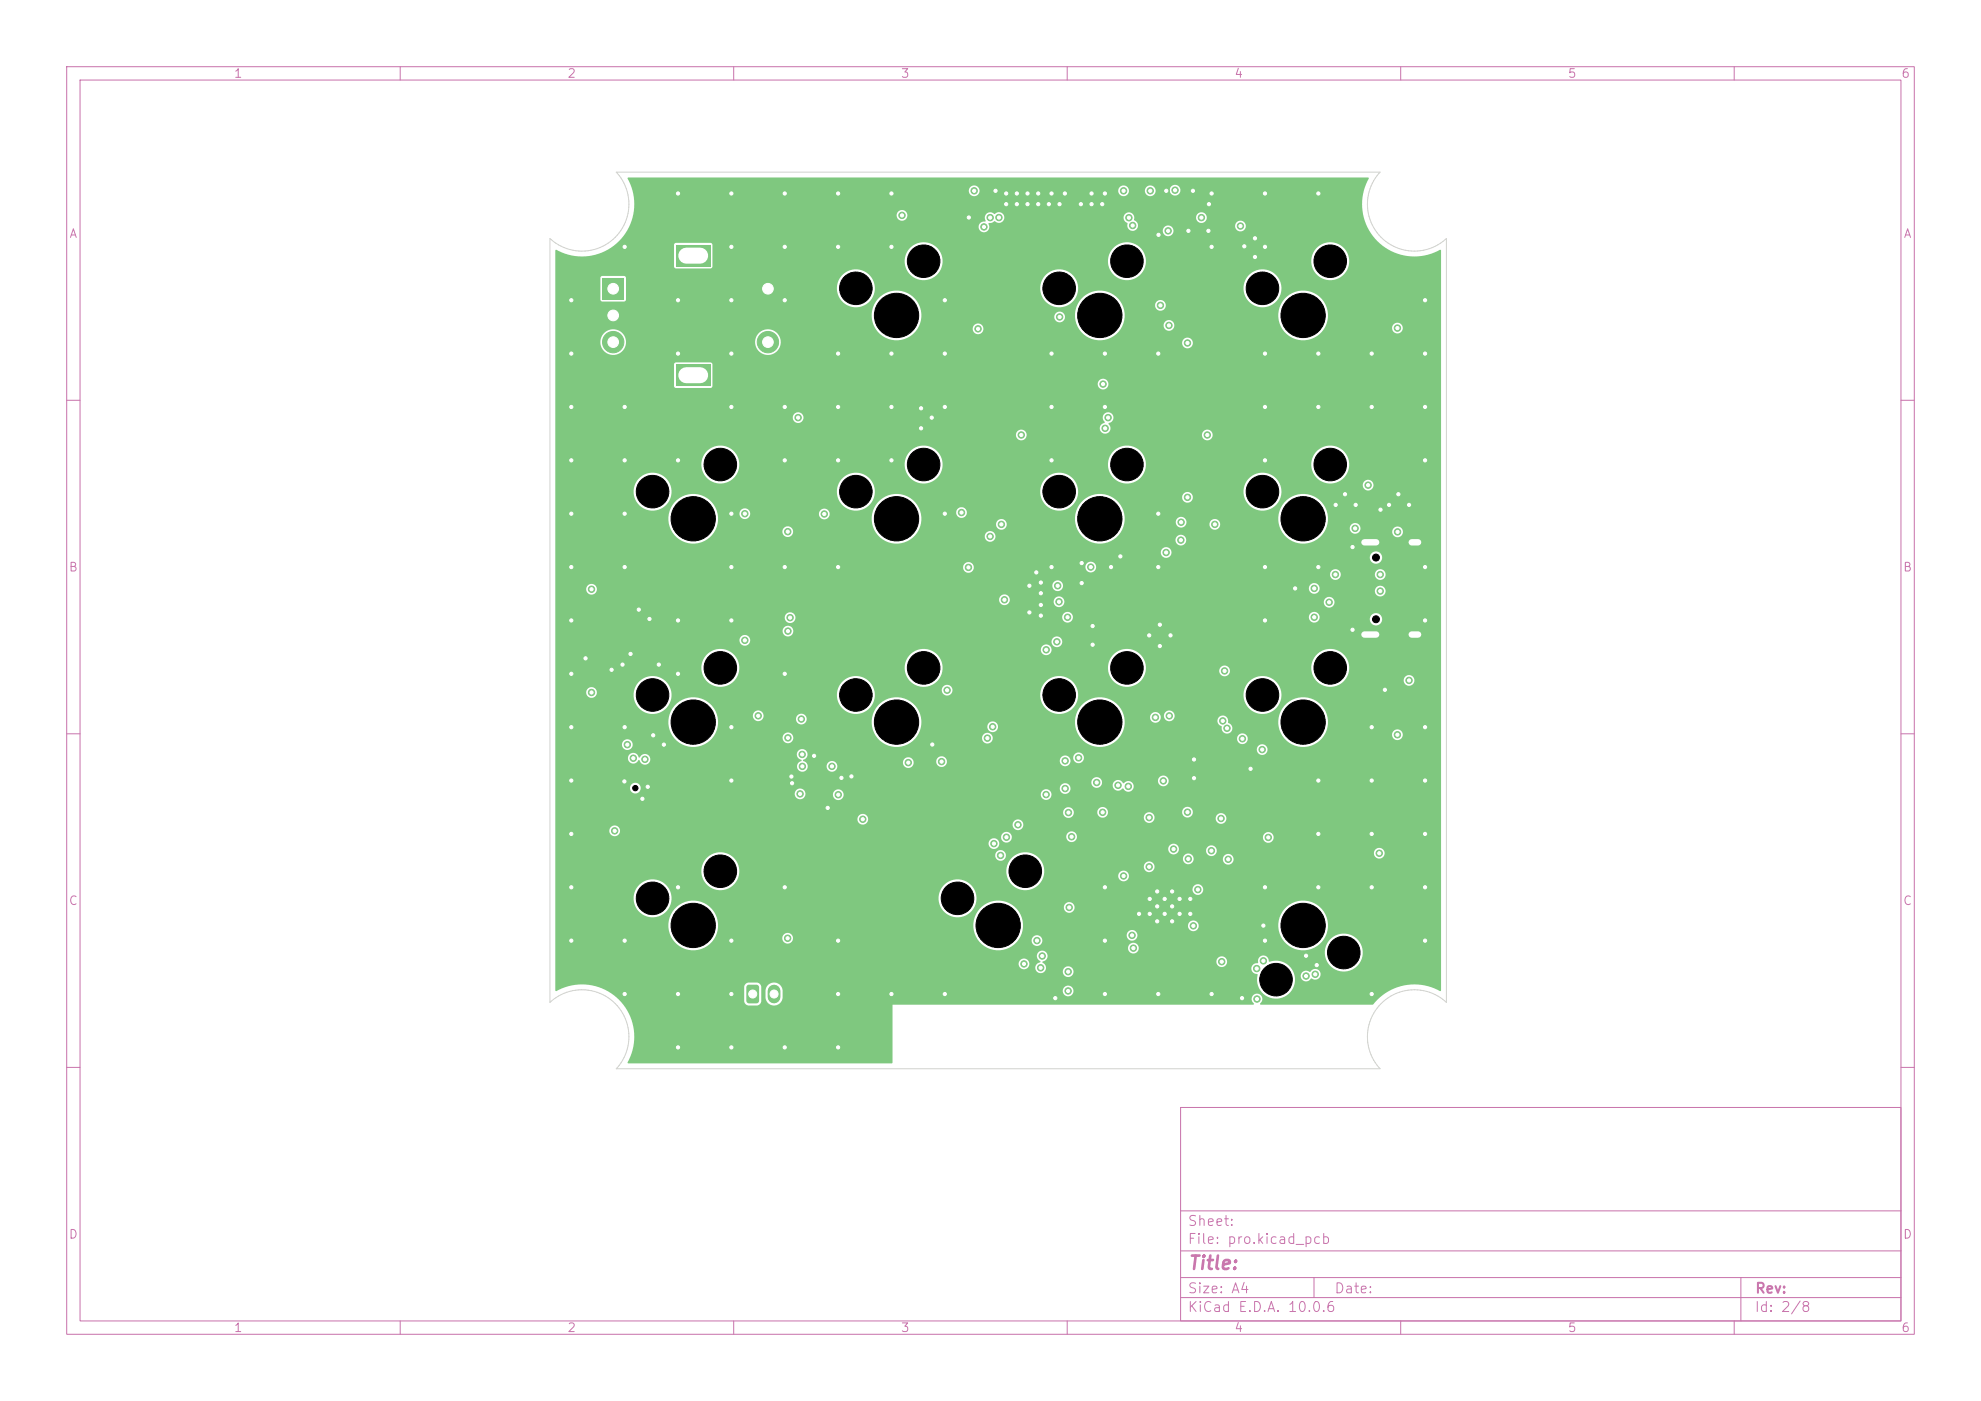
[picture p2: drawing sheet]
<svg xmlns="http://www.w3.org/2000/svg" width="297mm" height="210mm" viewBox="0 0 297 210" stroke-linecap="round" stroke-linejoin="round" font-family="sans-serif">
<defs><g id="words">
<text font-size="2" fill="#c872ab" x="178" y="190.8">Title:</text>
<g font-size="1.5" fill="#c872ab">
<text x="178" y="184.1">Sheet:</text>
<text x="178" y="186.8">File: pro.kicad_pcb</text>
<text x="178" y="197">KiCad E.D.A. 10.0.6</text>
<text x="178" y="194.2">Size: A4</text>
<text x="200" y="194.2">Date:</text>
<text x="263" y="197">Id: 2/8</text>
<text x="263" y="194.2">Rev:</text>
</g>
<g font-size="1.3" fill="#c872ab">
<text x="35" y="12">1</text>
<text x="85" y="12">2</text>
<text x="135" y="12">3</text>
<text x="185" y="12">4</text>
<text x="235" y="12">5</text>
<text x="285" y="12">6</text>
<text x="10.3" y="36">A</text>
<text x="285.3" y="36">A</text>
<text x="10.2" y="86">B</text>
<text x="285.2" y="86">B</text>
<text x="10.2" y="136">C</text>
<text x="285.2" y="136">C</text>
<text x="10.2" y="186">D</text>
<text x="285.2" y="186">D</text>
<text x="35" y="200">1</text>
<text x="85" y="200">2</text>
<text x="135" y="200">3</text>
<text x="185" y="200">4</text>
<text x="235" y="200">5</text>
<text x="285" y="200">6</text>
</g>
</g></defs>
<g fill="none" stroke="#c872ab" stroke-width=".15">
<path d="M10 10h277v190h-277zM12 12h273v186h-273zM60 10v2M110 10v2M160 10v2M210 10v2M260 10v2M10 60h2M285 60h2M10 110h2M285 110h2M10 160h2"/>
<path d="M177 166h108v32h-108zM285 160h2M60 198v2M110 198v2M160 198v2M177 194.5h108M177 191.5h108M177 187.5h108M177 181.5h108M197 191.5v3M210 198v2M260 198v2"/>
<path d="M261 191.5v6.5"/>
</g>
<g fill="#7fc87f" stroke="#7fc87f" stroke-width=".15">
<circle cx="156.1" cy="88.9" r=".48"/>
<circle cx="156.1" cy="90.7" r=".48"/>
</g>
<path d="M112 147.7l.3-.1h1.1a.4 .4 0 0 1 .4 .4v2a.4 .4 0 0 1-.4 .4h-1.1a.4 .4 0 0 1-.4-.4v-2z" fill="#7fc87f"/>
<path d="M116.1 148.6v.8" fill="none" stroke="#7fc87f" stroke-width="1.9"/>
<g fill="#7fc87f" stroke="#7fc87f" stroke-width=".15">
<circle cx="176.9" cy="137" r=".48"/>
<circle cx="176.9" cy="134.7" r=".48"/>
<circle cx="175.7" cy="138.1" r=".48"/>
<circle cx="175.7" cy="135.9" r=".48"/>
<circle cx="175.7" cy="133.6" r=".48"/>
<circle cx="174.6" cy="137" r=".48"/>
<circle cx="174.6" cy="134.7" r=".48"/>
<circle cx="173.5" cy="138.1" r=".48"/>
<circle cx="173.5" cy="135.9" r=".48"/>
<circle cx="173.5" cy="133.6" r=".48"/>
<circle cx="172.4" cy="137" r=".48"/>
<circle cx="172.4" cy="134.7" r=".48"/>
</g>
<path d="M204.6 95.1h1.7M204.6 81.3h1.7M211.7 95.1h.9M211.7 81.3h.9" fill="none" stroke="#7fc87f" stroke-width="1.6"/>
<path d="M90.3 41.7h3.2v3.2h-3.2z" fill="#7fc87f"/>
<g fill="#7fc87f" stroke="#7fc87f" stroke-width=".15">
<circle cx="91.9" cy="51.3" r="1.6"/>
<circle cx="91.9" cy="47.3" r="1.6"/>
</g>
<g fill="#7fc87f">
<path d="M101.4 36.7h5.1v3.2h-5.1z"/>
<path d="M101.4 54.6h5.1v3.2h-5.1z"/>
</g>
<g fill="#7fc87f" stroke="#7fc87f" stroke-width=".15">
<circle cx="115.1" cy="51.3" r="1.6"/>
<circle cx="115.1" cy="43.3" r="1.6"/>
<circle cx="158.9" cy="47.5" r=".48"/>
<circle cx="165.4" cy="57.6" r=".48"/>
<circle cx="174.4" cy="117.1" r=".48"/>
<circle cx="174.8" cy="82.8" r=".48"/>
<circle cx="144.2" cy="76.8" r=".48"/>
<circle cx="174" cy="45.8" r=".48"/>
<circle cx="177.1" cy="78.3" r=".48"/>
<circle cx="169.9" cy="142.1" r=".48"/>
<circle cx="153.5" cy="144.5" r=".48"/>
<circle cx="162.1" cy="30.6" r=".48"/>
<circle cx="189.7" cy="69" r=".48"/>
<circle cx="188.2" cy="35.7" r=".48"/>
<circle cx="91.7" cy="100.4" r=".48"/>
<circle cx="109.7" cy="85" r=".48"/>
<circle cx="187.5" cy="115.2" r=".48"/>
<circle cx="213.7" cy="109" r=".48"/>
<circle cx="141.7" cy="61" r=".48"/>
<circle cx="101.7" cy="53" r=".48"/>
<circle cx="101.7" cy="157" r=".48"/>
<circle cx="181.2" cy="34.6" r=".48"/>
<circle cx="173.9" cy="96.8" r=".48"/>
<circle cx="93.7" cy="85" r=".48"/>
<circle cx="189.7" cy="133" r=".48"/>
<circle cx="203.3" cy="75.7" r=".48"/>
<circle cx="101.7" cy="101" r=".48"/>
<circle cx="205.7" cy="61" r=".48"/>
<circle cx="93.7" cy="61" r=".48"/>
<circle cx="189.7" cy="37" r=".48"/>
<circle cx="188.2" cy="38.5" r=".48"/>
<circle cx="205.7" cy="117" r=".48"/>
<circle cx="125.7" cy="157" r=".48"/>
<circle cx="122.1" cy="113.3" r=".48"/>
<circle cx="85.7" cy="101" r=".48"/>
<circle cx="154.3" cy="87.8" r=".48"/>
<circle cx="118.8" cy="117.4" r=".48"/>
<circle cx="163.7" cy="29" r=".48"/>
<circle cx="85.7" cy="93" r=".48"/>
<circle cx="197.7" cy="117" r=".48"/>
<circle cx="117.7" cy="157" r=".48"/>
<circle cx="101.7" cy="93" r=".48"/>
<circle cx="189.7" cy="141" r=".48"/>
<circle cx="186.6" cy="36.9" r=".48"/>
<circle cx="85.7" cy="141" r=".48"/>
<circle cx="117.7" cy="69" r=".48"/>
<circle cx="138.1" cy="64.2" r=".48"/>
<circle cx="213.7" cy="53" r=".48"/>
<circle cx="85.7" cy="69" r=".48"/>
<circle cx="85.7" cy="53" r=".48"/>
<circle cx="125.7" cy="37" r=".48"/>
<circle cx="205.7" cy="133" r=".48"/>
<circle cx="85.7" cy="125" r=".48"/>
<circle cx="96.3" cy="119.7" r=".48"/>
<circle cx="93.3" cy="99.6" r=".48"/>
<circle cx="125.7" cy="61" r=".48"/>
<circle cx="109.7" cy="157" r=".48"/>
<circle cx="109.7" cy="29" r=".48"/>
<circle cx="87.8" cy="98.7" r=".48"/>
<circle cx="133.7" cy="61" r=".48"/>
<circle cx="154.1" cy="30.6" r=".48"/>
<circle cx="95.8" cy="91.4" r=".48"/>
<circle cx="162.2" cy="84.4" r=".48"/>
<circle cx="205.7" cy="53" r=".48"/>
<circle cx="109.7" cy="141" r=".48"/>
<circle cx="109.7" cy="117" r=".48"/>
<circle cx="189.7" cy="29" r=".48"/>
<circle cx="157.7" cy="29" r=".48"/>
<circle cx="189.4" cy="138.7" r=".48"/>
<circle cx="109.7" cy="93" r=".48"/>
<circle cx="98.8" cy="99.6" r=".48"/>
<circle cx="197.7" cy="85" r=".48"/>
<circle cx="149.3" cy="28.6" r=".48"/>
<circle cx="141.7" cy="53" r=".48"/>
<circle cx="85.7" cy="133" r=".48"/>
<circle cx="117.7" cy="37" r=".48"/>
<circle cx="194.2" cy="88.2" r=".48"/>
<circle cx="163.7" cy="30.6" r=".48"/>
<circle cx="165.7" cy="53" r=".48"/>
<circle cx="101.7" cy="29" r=".48"/>
<circle cx="109.7" cy="37" r=".48"/>
<circle cx="213.7" cy="117" r=".48"/>
<circle cx="155.4" cy="85.8" r=".48"/>
<circle cx="202.8" cy="94.4" r=".48"/>
<circle cx="133.7" cy="53" r=".48"/>
<circle cx="174.9" cy="28.6" r=".48"/>
<circle cx="133.7" cy="149" r=".48"/>
<circle cx="138.1" cy="61.2" r=".48"/>
<circle cx="181.7" cy="37" r=".48"/>
<circle cx="101.7" cy="149" r=".48"/>
<circle cx="85.7" cy="77" r=".48"/>
<circle cx="155.7" cy="29" r=".48"/>
<circle cx="170.8" cy="137" r=".48"/>
<circle cx="189.7" cy="53" r=".48"/>
<circle cx="213.7" cy="69" r=".48"/>
<circle cx="157.7" cy="53" r=".48"/>
<circle cx="213.7" cy="93" r=".48"/>
<circle cx="133.7" cy="29" r=".48"/>
<circle cx="126.2" cy="116.6" r=".48"/>
<circle cx="150.9" cy="30.6" r=".48"/>
<circle cx="85.7" cy="45" r=".48"/>
<circle cx="165.7" cy="61" r=".48"/>
<circle cx="189.7" cy="85" r=".48"/>
<circle cx="207" cy="76.4" r=".48"/>
<circle cx="139.8" cy="111.6" r=".48"/>
<circle cx="172.3" cy="95.2" r=".48"/>
<circle cx="125.7" cy="85" r=".48"/>
<circle cx="125.7" cy="141" r=".48"/>
<circle cx="117.7" cy="85" r=".48"/>
<circle cx="165.7" cy="149" r=".48"/>
<circle cx="173.7" cy="53" r=".48"/>
<circle cx="208.3" cy="75.7" r=".48"/>
<circle cx="173.7" cy="77" r=".48"/>
<circle cx="109.7" cy="77" r=".48"/>
<circle cx="125.7" cy="53" r=".48"/>
<circle cx="125.7" cy="69" r=".48"/>
<circle cx="200.3" cy="75.7" r=".48"/>
<circle cx="165.7" cy="133" r=".48"/>
<circle cx="125.7" cy="149" r=".48"/>
<circle cx="181.7" cy="29" r=".48"/>
<circle cx="213.7" cy="61" r=".48"/>
<circle cx="175.5" cy="95.2" r=".48"/>
<circle cx="101.7" cy="45" r=".48"/>
<circle cx="117.7" cy="29" r=".48"/>
<circle cx="197.7" cy="53" r=".48"/>
<circle cx="173.7" cy="35.2" r=".48"/>
<circle cx="178.9" cy="28.6" r=".48"/>
<circle cx="205.7" cy="125" r=".48"/>
<circle cx="189.7" cy="93" r=".48"/>
<circle cx="178.5" cy="137" r=".48"/>
<circle cx="93.7" cy="69" r=".48"/>
<circle cx="118.7" cy="116.4" r=".48"/>
<circle cx="93.7" cy="109" r=".48"/>
<circle cx="101.7" cy="133" r=".48"/>
<circle cx="157.7" cy="85" r=".48"/>
<circle cx="157.7" cy="69" r=".48"/>
<circle cx="117.7" cy="101" r=".48"/>
<circle cx="93.6" cy="117.1" r=".48"/>
<circle cx="197.7" cy="29" r=".48"/>
<circle cx="97.9" cy="110.2" r=".48"/>
<circle cx="157.7" cy="61" r=".48"/>
<circle cx="158.9" cy="30.6" r=".48"/>
<circle cx="213.7" cy="133" r=".48"/>
<circle cx="109.7" cy="61" r=".48"/>
<circle cx="141.7" cy="149" r=".48"/>
<circle cx="93.7" cy="37" r=".48"/>
<circle cx="201.7" cy="74.1" r=".48"/>
<circle cx="179" cy="113.8" r=".48"/>
<circle cx="213.7" cy="45" r=".48"/>
<circle cx="163.8" cy="93.8" r=".48"/>
<circle cx="163.8" cy="96.6" r=".48"/>
<circle cx="99.5" cy="111.6" r=".48"/>
<circle cx="173.9" cy="93.6" r=".48"/>
<circle cx="181.7" cy="149" r=".48"/>
<circle cx="195.8" cy="143.3" r=".48"/>
<circle cx="213.7" cy="125" r=".48"/>
<circle cx="109.7" cy="45" r=".48"/>
<circle cx="165.7" cy="29" r=".48"/>
<circle cx="124.1" cy="121.1" r=".48"/>
<circle cx="133.7" cy="69" r=".48"/>
<circle cx="197.7" cy="133" r=".48"/>
<circle cx="133.7" cy="37" r=".48"/>
<circle cx="178.2" cy="34.6" r=".48"/>
<circle cx="156.1" cy="87.3" r=".48"/>
<circle cx="85.7" cy="109" r=".48"/>
<circle cx="93.7" cy="149" r=".48"/>
<circle cx="166.6" cy="85" r=".48"/>
<circle cx="197.7" cy="61" r=".48"/>
<circle cx="186.2" cy="149.6" r=".48"/>
<circle cx="156.1" cy="92.3" r=".48"/>
<circle cx="152.5" cy="30.6" r=".48"/>
<circle cx="157.3" cy="30.6" r=".48"/>
<circle cx="159.7" cy="29" r=".48"/>
<circle cx="93.7" cy="141" r=".48"/>
<circle cx="150.9" cy="29" r=".48"/>
<circle cx="209.7" cy="74.1" r=".48"/>
<circle cx="85.7" cy="61" r=".48"/>
<circle cx="154.3" cy="91.8" r=".48"/>
<circle cx="117.7" cy="61" r=".48"/>
<circle cx="202.8" cy="82" r=".48"/>
<circle cx="181.3" cy="30.6" r=".48"/>
<circle cx="173.7" cy="149" r=".48"/>
<circle cx="211.3" cy="75.7" r=".48"/>
<circle cx="155.7" cy="30.6" r=".48"/>
<circle cx="93.7" cy="77" r=".48"/>
<circle cx="117.7" cy="133" r=".48"/>
<circle cx="205.7" cy="149" r=".48"/>
<circle cx="168" cy="83.4" r=".48"/>
<circle cx="97.4" cy="92.8" r=".48"/>
<circle cx="145.3" cy="32.6" r=".48"/>
<circle cx="207.6" cy="103.4" r=".48"/>
<circle cx="109.7" cy="53" r=".48"/>
<circle cx="213.7" cy="85" r=".48"/>
<circle cx="109.7" cy="149" r=".48"/>
<circle cx="152.5" cy="29" r=".48"/>
<circle cx="179" cy="116.6" r=".48"/>
<circle cx="94.5" cy="98" r=".48"/>
<circle cx="165.3" cy="30.6" r=".48"/>
<circle cx="109.7" cy="109" r=".48"/>
<circle cx="205.7" cy="109" r=".48"/>
<circle cx="97.1" cy="117.9" r=".48"/>
<circle cx="154.1" cy="29" r=".48"/>
<circle cx="197.7" cy="125" r=".48"/>
<circle cx="117.7" cy="45" r=".48"/>
<circle cx="141.7" cy="45" r=".48"/>
<circle cx="141.7" cy="77" r=".48"/>
<circle cx="197.4" cy="144.7" r=".48"/>
<circle cx="189.7" cy="61" r=".48"/>
<circle cx="158.2" cy="149.6" r=".48"/>
<circle cx="162.2" cy="87.4" r=".48"/>
<circle cx="85.7" cy="117" r=".48"/>
<circle cx="125.7" cy="29" r=".48"/>
<circle cx="213.7" cy="141" r=".48"/>
<circle cx="173.7" cy="85" r=".48"/>
<circle cx="178.5" cy="134.7" r=".48"/>
<circle cx="85.7" cy="85" r=".48"/>
<circle cx="101.7" cy="69" r=".48"/>
<circle cx="127.7" cy="116.4" r=".48"/>
<circle cx="139.7" cy="62.6" r=".48"/>
<circle cx="165.7" cy="141" r=".48"/>
<circle cx="152.6" cy="123.6" r=".48"/>
<circle cx="169.7" cy="140.2" r=".48"/>
<circle cx="120" cy="119" r=".48"/>
<circle cx="94.1" cy="111.6" r=".48"/>
<circle cx="188.4" cy="145.2" r=".48"/>
<circle cx="168.5" cy="28.6" r=".48"/>
<circle cx="150.1" cy="78.6" r=".48"/>
<circle cx="118.1" cy="94.6" r=".48"/>
<circle cx="169.8" cy="33.8" r=".48"/>
<circle cx="158.8" cy="90.2" r=".48"/>
<circle cx="195.8" cy="146.3" r=".48"/>
<circle cx="182.1" cy="78.6" r=".48"/>
<circle cx="166.1" cy="62.6" r=".48"/>
<circle cx="160.1" cy="92.5" r=".48"/>
<circle cx="172.5" cy="28.6" r=".48"/>
<circle cx="146.1" cy="28.6" r=".48"/>
<circle cx="118.1" cy="110.6" r=".48"/>
<circle cx="175.1" cy="34.6" r=".48"/>
<circle cx="96.7" cy="113.8" r=".48"/>
<circle cx="163.5" cy="85" r=".48"/>
<circle cx="158.5" cy="96.2" r=".48"/>
<circle cx="189.4" cy="144" r=".48"/>
<circle cx="94.9" cy="113.7" r=".48"/>
<circle cx="178.9" cy="138.8" r=".48"/>
<circle cx="197" cy="88.2" r=".48"/>
<circle cx="197" cy="92.5" r=".48"/>
<circle cx="209.5" cy="79.7" r=".48"/>
<circle cx="211.3" cy="102" r=".48"/>
<circle cx="183.1" cy="122.7" r=".48"/>
<circle cx="189.2" cy="112.4" r=".48"/>
<circle cx="205.1" cy="72.7" r=".48"/>
<circle cx="158.6" cy="87.8" r=".48"/>
<circle cx="156.9" cy="97.4" r=".48"/>
<circle cx="160.2" cy="121.8" r=".48"/>
<circle cx="150.6" cy="89.9" r=".48"/>
<circle cx="125.7" cy="119.1" r=".48"/>
<circle cx="129.4" cy="122.8" r=".48"/>
<circle cx="88.7" cy="103.8" r=".48"/>
<circle cx="88.7" cy="88.3" r=".48"/>
<circle cx="135.2" cy="32.3" r=".48"/>
<circle cx="148.8" cy="108.9" r=".48"/>
<circle cx="178" cy="121.7" r=".48"/>
<circle cx="178" cy="51.4" r=".48"/>
<circle cx="209.5" cy="49.2" r=".48"/>
<circle cx="184" cy="109.2" r=".48"/>
<circle cx="183.2" cy="144.2" r=".48"/>
<circle cx="119.7" cy="62.6" r=".48"/>
<circle cx="120.1" cy="107.8" r=".48"/>
<circle cx="186.3" cy="110.7" r=".48"/>
<circle cx="120.3" cy="114.9" r=".48"/>
<circle cx="160.1" cy="148.5" r=".48"/>
<circle cx="179.6" cy="133.3" r=".48"/>
<circle cx="178.2" cy="128.7" r=".48"/>
<circle cx="120.3" cy="113.1" r=".48"/>
<circle cx="160.7" cy="125.4" r=".48"/>
<circle cx="124.7" cy="114.9" r=".48"/>
<circle cx="156.8" cy="119.1" r=".48"/>
<circle cx="164.4" cy="117.3" r=".48"/>
<circle cx="168.5" cy="131.3" r=".48"/>
<circle cx="123.6" cy="77" r=".48"/>
<circle cx="148.4" cy="80.4" r=".48"/>
<circle cx="172.3" cy="129.9" r=".48"/>
<circle cx="206.8" cy="127.9" r=".48"/>
<circle cx="153.1" cy="65.2" r=".48"/>
<circle cx="181.6" cy="127.5" r=".48"/>
<circle cx="181" cy="65.2" r=".48"/>
<circle cx="183.3" cy="108.1" r=".48"/>
<circle cx="190.1" cy="125.5" r=".48"/>
<circle cx="136.2" cy="114.3" r=".48"/>
<circle cx="200.2" cy="86.1" r=".48"/>
<circle cx="206.9" cy="88.6" r=".48"/>
<circle cx="206.9" cy="86.1" r=".48"/>
<circle cx="165.3" cy="121.8" r=".48"/>
<circle cx="184.1" cy="128.8" r=".48"/>
<circle cx="197.2" cy="146" r=".48"/>
<circle cx="161.7" cy="113.6" r=".48"/>
<circle cx="156.3" cy="143.3" r=".48"/>
<circle cx="175.3" cy="107.3" r=".48"/>
<circle cx="92.2" cy="124.5" r=".48"/>
<circle cx="169.2" cy="117.9" r=".48"/>
<circle cx="183.6" cy="100.6" r=".48"/>
<circle cx="165.7" cy="64.2" r=".48"/>
<circle cx="167.6" cy="117.7" r=".48"/>
<circle cx="178" cy="74.5" r=".48"/>
<circle cx="172.3" cy="122.6" r=".48"/>
<circle cx="159.7" cy="118.2" r=".48"/>
<circle cx="159.7" cy="114.1" r=".48"/>
<circle cx="149" cy="126.5" r=".48"/>
<circle cx="118.5" cy="92.6" r=".48"/>
<circle cx="142" cy="103.5" r=".48"/>
<circle cx="175.9" cy="127.3" r=".48"/>
<circle cx="176.2" cy="28.5" r=".48"/>
<circle cx="150" cy="128.2" r=".48"/>
<circle cx="149.8" cy="32.6" r=".48"/>
<circle cx="160.3" cy="136" r=".48"/>
<circle cx="169.3" cy="32.6" r=".48"/>
<circle cx="150.9" cy="125.5" r=".48"/>
<circle cx="148.5" cy="32.6" r=".48"/>
<circle cx="141.2" cy="114.2" r=".48"/>
<circle cx="186" cy="33.9" r=".48"/>
<circle cx="156" cy="145.1" r=".48"/>
<circle cx="160.1" cy="145.7" r=".48"/>
<circle cx="180.1" cy="32.6" r=".48"/>
<circle cx="203.2" cy="79.2" r=".48"/>
<circle cx="199.3" cy="90.3" r=".48"/>
<circle cx="111.7" cy="96" r=".48"/>
<circle cx="111.7" cy="77" r=".48"/>
<circle cx="209.5" cy="110.1" r=".48"/>
<circle cx="145.2" cy="85.1" r=".48"/>
<circle cx="147.5" cy="34" r=".48"/>
<circle cx="173.2" cy="107.5" r=".48"/>
<circle cx="118.1" cy="79.7" r=".48"/>
<circle cx="148" cy="110.6" r=".48"/>
<circle cx="175.3" cy="48.8" r=".48"/>
<circle cx="177" cy="81" r=".48"/>
<circle cx="188.5" cy="149.8" r=".48"/>
<circle cx="146.6" cy="49.3" r=".48"/>
<circle cx="155.5" cy="141" r=".48"/>
<circle cx="113.7" cy="107.3" r=".48"/>
<circle cx="118.1" cy="140.6" r=".48"/>
</g>
<path d="M83.3 37.5l2.3 .8 2.1 .1 1.2-.1 1.3-.4 1-.5 1-.7h8.9v3.3v.2h.2h5.3l.2-.2v-1h28.8v.3a2.85 2.85 0 0 0 3.1 2.7 2.85 2.85 0 0 0 2.6-3h24.8v.3a2.85 2.85 0 0 0 3 2.7 2.85 2.85 0 0 0 2.7-3h24.8v.3a2.85 2.85 0 0 0 4.3 2.3 2.85 2.85 0 0 0 0-4.9 2.85 2.85 0 0 0-4.3 2.3h-24.8l-.1-.4a2.85 2.85 0 0 0-2.9-2.3 2.85 2.85 0 0 0-2.7 2.7h-24.8v-.4a2.85 2.85 0 0 0-3-2.3 2.85 2.85 0 0 0-2.7 2.7h-28.8v-2.3l-.1-.2-.2-.1h-5.2l-.2 .1v.2h-8.9l1.2-1.3 1-1.5h52.3a.82 .82 0 0 0 1.1 .9 .82 .82 0 0 0 .4-1.3l.6-.1 .3-.3a.83 .83 0 0 0 1 .3 .83 .83 0 0 0 .5-.9h17.9v.2a.94 .94 0 0 0 .5 .7 .84 .84 0 0 0 .3 1 .84 .84 0 0 0 .9 .1h4.1v.2a.81 .81 0 0 0 1.3 .6 .81 .81 0 0 0 0-1.4 .81 .81 0 0 0-1.3 .6h-4.1l.4-.4v-.3h14.6v.2a.81 .81 0 0 0 1.2 .6 .81 .81 0 0 0 0-1.4 .81 .81 0 0 0-1.2 .6h-14.6v-.1a.94 .94 0 0 0-.6-.7v-.5h9.3v.2a.81 .81 0 0 0 1.3 .6 .81 .81 0 0 0 0-1.4 .81 .81 0 0 0-1.3 .6h-9.3v-.2a.81 .81 0 0 0-.9-.5 .81 .81 0 0 0-.6 .7h-17.9a.84 .84 0 0 0-.6-.7 .84 .84 0 0 0-.9 .3 .84 .84 0 0 0-1.2-.1 .84 .84 0 0 0-.1 1.1 1.21 1.21 0 0 0-1.1 .8h-52.3l.5-1.7h39.5v.2a.81 .81 0 0 0 1.3 .6 .81 .81 0 0 0 0-1.4 .81 .81 0 0 0-1.3 .6h-39.5l.2-2-.3-1.7h50.5v.2a.81 .81 0 0 0 .9 .7 .81 .81 0 0 0 .7-.9h20.8v.2a.81 .81 0 0 0 .9 .7 .81 .81 0 0 0 .7-.9h2.4v.2a.8 .8 0 0 0 .9 .7 .8 .8 0 0 0 .6-1h2.2v.2a.81 .81 0 0 0 1.2 .6 .81 .81 0 0 0 0-1.4 .81 .81 0 0 0-1.2 .6h-2.2v-.1a.81 .81 0 0 0-.9-.5 .81 .81 0 0 0-.6 .7h-2.4a.81 .81 0 0 0-.8-.7 .81 .81 0 0 0-.8 .7h-20.8a.81 .81 0 0 0-.8-.7 .81 .81 0 0 0-.8 .7h-50.5l-.7-1.7 .1-.2h110.9l.1 .2-.6 1.2-.3 1.5-.1 1 .1 1.2 .3 1.3 .5 1.1 .7 1.2 .8 .9 1 .9 1.1 .6 1.2 .5 1 .2h1.2l1.4-.1 1.1-.3 1.3-.6 .1 .1 .1 111-.2 .1-1.4-.6-1.5-.4h-1.4l-1.2 .1-1.3 .4-1 .6-1.2 .8-1.1 1.1h-16.8l-.1-.2a.81 .81 0 0 0 .2-1.2 .81 .81 0 0 0-1.2 0 .81 .81 0 0 0 .1 1.2l-.1 .2h-54.1v8.7l-.1 .1h-39.5l-.1-.1 .7-1.8 .3-1.7-.1-1.8-.5-1.5-.8-1.5-1.2-1.4-1.4-1-1.5-.7h22v2.4l.6 .4h1.3a.72 .72 0 0 0 .6-.6v-1.7h.7v1.2a1.29 1.29 0 0 0 1.3 1.1 1.29 1.29 0 0 0 1.2-1.1v-1.2h42a.81 .81 0 0 0 1.1 .9 .81 .81 0 0 0 .3-1.3 .81 .81 0 0 0-1.3 .2l-.1 .2h-42a1.29 1.29 0 0 0-1.2-1.1 1.29 1.29 0 0 0-1.3 1.1h-.7v-.6a.71 .71 0 0 0-.6-.5h-1.3a.72 .72 0 0 0-.6 .6h-22l-1.2-.3h-1.2l-1.9 .2-2 .8v-4.2h69.4a.81 .81 0 0 0 .5 .8 .81 .81 0 0 0 1-.2h1v.2a.81 .81 0 0 0 .6 .7 .81 .81 0 0 0 .9-.4h2.6v.3a.81 .81 0 0 0 1.2 .6 .81 .81 0 0 0 .2-1.3h26.9v.2a.87 .87 0 0 0 .9 .7 2.87 2.87 0 0 0 2.7 3.7 2.87 2.87 0 0 0 2.9-3.5h.9v.2a.83 .83 0 0 0 .7 .7 .83 .83 0 0 0 .9-.4 .83 .83 0 0 0 1.2-.1 .83 .83 0 0 0-.2-1.2 .83 .83 0 0 0-1.2 .3 .88 .88 0 0 0-1.4 .5h-.9l-.1-.3a2.9 2.9 0 0 0-3.7-1.7 .85 .85 0 0 0-.7-.9 .85 .85 0 0 0-1 .6v.4l-.7 .2-.3 .6h-26.9a.8 .8 0 0 0-.8-.2 .8 .8 0 0 0-.6 .6h-2.6l.1-.1a.89 .89 0 0 0-.5-1.1l.3-.2h25.8a.81 .81 0 0 0 1 .8 .81 .81 0 0 0 .4-1.3 .81 .81 0 0 0-1.4 .2v.3h-25.8a.81 .81 0 0 0 .3-1.3 .81 .81 0 0 0-1.3 0 .81 .81 0 0 0 .3 1.3l.1 .1-.5 .2-.3 .6h-1v-.1a.8 .8 0 0 0-.4-1.2 .8 .8 0 0 0-1.1 .7h-69.4v-5.9h16.9v.5a3.7 3.7 0 0 0 2.9 3.4 3.7 3.7 0 0 0 4.1-1.9h10.1v.2a.81 .81 0 0 0 1.2 .6 .81 .81 0 0 0 0-1.3 .81 .81 0 0 0-1.2 .5h-10.1l.1-.1a3.7 3.7 0 0 0 .4-1.9h38.2v.5a3.7 3.7 0 0 0 5.5 3h17.7v.2a.81 .81 0 0 0 .6 .7 .81 .81 0 0 0 .9-.3h28v.4a2.85 2.85 0 0 0 4.3 2.2 2.85 2.85 0 0 0 0-4.8 2.85 2.85 0 0 0-4.3 2.2h-28l.1-.2a.81 .81 0 0 0-.6-1.1 .81 .81 0 0 0-1 .7h-17.7l.7-.5 .6-.6h2a.81 .81 0 0 0 1 .9 .81 .81 0 0 0 .4-1.4 .81 .81 0 0 0-1.4 .3v.2h-2l.4-.8h15.8a.81 .81 0 0 0 1.1 .9 .81 .81 0 0 0 .3-1.3 .81 .81 0 0 0-1.3 .2l-.1 .2h-15.8l.2-.6 .1-.8h24.7v.2a.81 .81 0 0 0 1 .7 .81 .81 0 0 0 .6-1.1h12v.5a3.7 3.7 0 0 0 5.6 2.9 3.7 3.7 0 0 0 0-6.4 3.7 3.7 0 0 0-5.6 3h-12a.81 .81 0 0 0-.9-.5 .81 .81 0 0 0-.7 .7h-24.7v-.2a3.7 3.7 0 0 0-1.3-2.6h7.4v.2a.81 .81 0 0 0 1.2 .6 .81 .81 0 0 0 0-1.4 .81 .81 0 0 0-1.2 .6h-7.4a3.7 3.7 0 0 0-3.9-.6 3.7 3.7 0 0 0-2.3 3.2h-38.2l-.1-.5a3.7 3.7 0 0 0-3.9-3 3.7 3.7 0 0 0-3.5 3.5h-16.9v-4h11.7v.3a2.85 2.85 0 0 0 3 2.7 2.85 2.85 0 0 0 2.7-3h40v.3a2.85 2.85 0 0 0 4.3 2.3 2.85 2.85 0 0 0 0-4.9 2.85 2.85 0 0 0-4.3 2.3h-40l-.1-.4a2.85 2.85 0 0 0-3-2.3 2.85 2.85 0 0 0-2.6 2.7h-11.7v-4.1h21.9v.4a2.85 2.85 0 0 0 3 2.6 2.85 2.85 0 0 0 2.6-3h40.1v.4a2.84 2.84 0 0 0 3.9 2.4h24v.3a.81 .81 0 0 0 1.2 .5 .81 .81 0 0 0 0-1.3 .81 .81 0 0 0-1.2 .5h-24l.5-.2 .6-.5 .4-.6 .2-.7h11.2a.81 .81 0 0 0 1 .9 .81 .81 0 0 0 .3-1.3 .81 .81 0 0 0-1.3 .2v.2h-11.2l.1-.8-.1-.6h15a.81 .81 0 0 0 1 .9 .81 .81 0 0 0 .4-1.3 .81 .81 0 0 0-1.4 .2v.2h-15l-.2-.5-.5-.7h21.6v.2a.8 .8 0 0 0 .8 .7 .8 .8 0 0 0 .8-.8h4.3v.2a.81 .81 0 0 0 1.3 .6 .81 .81 0 0 0 0-1.4 .81 .81 0 0 0-1.3 .6l-4.3-.1a.81 .81 0 0 0-.8-.7 .81 .81 0 0 0-.8 .7h-21.6l-.2-.1a2.85 2.85 0 0 0-3-.5 2.85 2.85 0 0 0-1.7 2.4h-40.1v-.4a2.82 2.82 0 0 0-1.4-1.9h39.8v.2a.81 .81 0 0 0 1.2 .6 .81 .81 0 0 0 0-1.4 .81 .81 0 0 0-1.2 .6h-39.8l-.1-.1a2.85 2.85 0 0 0-4.1 2.4h-21.9v-4h64.9v.2a.8 .8 0 0 0 1.2 .6h25.7v.2a.81 .81 0 0 0 .8 .7 .81 .81 0 0 0 .8-.7h4.1v.2a.8 .8 0 0 0 .7 .7 .8 .8 0 0 0 .9-.5h23.6v.2a.81 .81 0 0 0 1.2 .6 .81 .81 0 0 0 0-1.4 .81 .81 0 0 0-1.2 .6h-23.6v-.2a.81 .81 0 0 0-.7-.9 .81 .81 0 0 0-.9 .7h-4.1a.81 .81 0 0 0-.6-.9 .81 .81 0 0 0-1 .7h-25.7l.1-.1a.81 .81 0 0 0-.1-1.3 .81 .81 0 0 0-1.2 .6h-64.9v-1h66.8v.2a.8 .8 0 0 0 .9 .7 .8 .8 0 0 0 .7-1h8.2v.2a.8 .8 0 0 0 .8 .7 .8 .8 0 0 0 .8-.8h27.8v.2a.81 .81 0 0 0 1.3 .6 .81 .81 0 0 0 0-1.3 .81 .81 0 0 0-1.3 .5h-27.8v-.1a.81 .81 0 0 0-.8-.7 .81 .81 0 0 0-.8 .7h-8.2l-.1-.1a.81 .81 0 0 0-.8-.5 .81 .81 0 0 0-.7 .7h-66.8v-1h8.1v.2a.81 .81 0 0 0 1.2 .6 .81 .81 0 0 0 0-1.3 .81 .81 0 0 0-1.2 .5h-8.1v-1.7h45.3v.2a.8 .8 0 0 0 1.1 .6h22.1v.2a.81 .81 0 0 0 1.3 .6 .81 .81 0 0 0 0-1.3 .81 .81 0 0 0-1.3 .5h-22.1l.1-.1a.81 .81 0 0 0 0-1.3 .81 .81 0 0 0-1.2 .6h-45.3v-1h76.1v.2a.81 .81 0 0 0 .9 .7 .81 .81 0 0 0 .7-.9h3.5v.2a.8 .8 0 0 0 1.2 .6h5.8v.2a.8 .8 0 0 0 .8 .7 .8 .8 0 0 0 .8-.8h9.2v.2a.81 .81 0 0 0 1.2 .6 .81 .81 0 0 0 0-1.4 .81 .81 0 0 0-1.2 .6h-9.2v-.1a.81 .81 0 0 0-.8-.8 .81 .81 0 0 0-.8 .8h-5.8l.4-.4v-.5h11.1v.2a.81 .81 0 0 0 1.3 .6 .81 .81 0 0 0 0-1.3 .81 .81 0 0 0-1.3 .5h-11.1v-.1a.81 .81 0 0 0-.9-.5 .81 .81 0 0 0-.7 .7h-3.5l-.1-.2a.81 .81 0 0 0-.8-.5 .81 .81 0 0 0-.7 .7h-76.1v-3.7h11.2v.2a.8 .8 0 0 0 1 .7h23.7v.2a.8 .8 0 0 0 .8 .7 .8 .8 0 0 0 .8-.8h4.1v.2a.81 .81 0 0 0 .9 .7 .81 .81 0 0 0 .7-.9h29.5v.2a.81 .81 0 0 0 1.3 .6 .81 .81 0 0 0 0-1.4 .81 .81 0 0 0-1.3 .6h-29.5l-.1-.2a.81 .81 0 0 0-.8-.5 .81 .81 0 0 0-.7 .7h-4.1v-.1a.81 .81 0 0 0-.8-.7 .81 .81 0 0 0-.8 .7h-23.7l.4-.3 .2-.5h62.8a.81 .81 0 0 0 1 .9 .81 .81 0 0 0 .4-1.3 .81 .81 0 0 0-1.4 .2v.2h-62.8a.8 .8 0 0 0-.8-.8 .8 .8 0 0 0-.8 .7h-11.2v-.8h80.3v.2a.81 .81 0 0 0 .7 .7 .81 .81 0 0 0 .9-.5h1.6v.2a.84 .84 0 0 0 .7 .7 .84 .84 0 0 0 .8-.3 .82 .82 0 0 0 1.1 .5 .82 .82 0 0 0 .5-1.1 .82 .82 0 0 0-1-.5l-.5 .3-.6-.4h5.8v.2a.81 .81 0 0 0 1.2 .5 .81 .81 0 0 0 0-1.3 .81 .81 0 0 0-1.2 .6l-6.1-.1-.5 .3-.2 .4h-1.6a.81 .81 0 0 0-.6-1.1 .81 .81 0 0 0-1 .7h-80.3v-3.7h10.8v.3a.84 .84 0 0 0 .8 .7 .84 .84 0 0 0 .9-.6l.1 .1a.81 .81 0 0 0 1.2 .5 .81 .81 0 0 0 .1-1.3 .81 .81 0 0 0-1.3 .3l-.1 .1-.4-.6h24.1a.87 .87 0 0 0 .7 .9l-.1 .2a.81 .81 0 0 0-.6 .9 .81 .81 0 0 0 .9 .7 .81 .81 0 0 0 .7-.9h2.8v.2a.81 .81 0 0 0 1.3 .6 .81 .81 0 0 0 0-1.4h10.2v.2a.81 .81 0 0 0 1 .7 .81 .81 0 0 0 .5-1h3.5v.2a.8 .8 0 0 0 .9 .7 .8 .8 0 0 0 .6-1.1h17v.3a.81 .81 0 0 0 1.1 .6 .81 .81 0 0 0 .3-1.3h.6v.2a.81 .81 0 0 0 1.2 .6 .81 .81 0 0 0 0-1.4 .81 .81 0 0 0-1.2 .6l-.7-.1a.81 .81 0 0 0-1.3 .5h-17a.81 .81 0 0 0-.8-.5 .81 .81 0 0 0-.7 .7l-3.5-.1a.81 .81 0 0 0-.8-.5 .81 .81 0 0 0-.7 .7h-10.3a.8 .8 0 0 0-1.2 .6h-2.8l-.2-.4-.5-.4v-.1a.81 .81 0 0 0 .4-1.4 .81 .81 0 0 0-1.3 .5h-24.2a.8 .8 0 0 0-1.2 .5h-10.8v-2h10v.2a.81 .81 0 0 0 1.2 .6h93.9v.2a.81 .81 0 0 0 1.3 .5 .81 .81 0 0 0 0-1.3 .81 .81 0 0 0-1.3 .6h-93.9l.2-.2a.81 .81 0 0 0-.3-1.2 .81 .81 0 0 0-1.1 .6h-10v-3.5h16.9v.5a3.7 3.7 0 0 0 2.7 3.3 3.7 3.7 0 0 0 4-1.3h10.4v.2a.81 .81 0 0 0 1.3 .6 .81 .81 0 0 0 0-1.4 .81 .81 0 0 0-1.3 .6h-10.4l.1-.2a3.7 3.7 0 0 0 .5-3.1h5.4v.2a.8 .8 0 0 0 .6 .7 .8 .8 0 0 0 .9-.4h4.9v.2a.8 .8 0 0 0 .8 .7 .8 .8 0 0 0 .8-.6h9.8v.5a3.7 3.7 0 0 0 2.6 3.3 3.7 3.7 0 0 0 4-1.3h9.9v.3a.81 .81 0 0 0 1.3 .5 .81 .81 0 0 0 0-1.3 .81 .81 0 0 0-1.3 .5h-9.9l.5-.6 .3-1.1h9.9a.81 .81 0 0 0 1.1 .9 .81 .81 0 0 0 .3-1.3 .81 .81 0 0 0-1.3 .2l-.1 .2h-9.9v-.8h23.1v.5a3.7 3.7 0 0 0 2.5 3.3 3.7 3.7 0 0 0 4-1.2h17.8v.2a.81 .81 0 0 0 1.2 .6 .81 .81 0 0 0 0-1.3 .81 .81 0 0 0-1.2 .5h-17.8l.3-.3a3.7 3.7 0 0 0 .5-2.9h3.9v.2a.81 .81 0 0 0 1 .7 .81 .81 0 0 0 .6-1.1h.5v.2a.81 .81 0 0 0 1.3 .6h6.7l.2 .6 .5 .4a.81 .81 0 0 0 .6 .9 .81 .81 0 0 0 1-.6 .81 .81 0 0 0-.7-1v-.3h7.6a3.7 3.7 0 0 0 2.6 3.8 3.7 3.7 0 0 0 4.3-1.8h10.1v.2a.81 .81 0 0 0 1.2 .6 .81 .81 0 0 0 0-1.3 .81 .81 0 0 0-1.2 .5h-10.1l.1-.1a3.7 3.7 0 0 0-2.4-5.3 3.7 3.7 0 0 0-4.6 3.4h-7.6a.81 .81 0 0 0-.8-.7 .81 .81 0 0 0-.8 .7l-6.7-.1a.81 .81 0 0 0-.1-1.3 .81 .81 0 0 0-1.2 .6h-.5l-.1-.2a.81 .81 0 0 0-.9-.2 .81 .81 0 0 0-.6 .6h-3.9v-.2a3.7 3.7 0 0 0-4-2.7 3.7 3.7 0 0 0-3.3 3.5h-23.1v-.5a3.7 3.7 0 0 0-3.9-3 3.7 3.7 0 0 0-3.5 3.5h-9.8v-.1a.81 .81 0 0 0-.7-.9 .81 .81 0 0 0-.9 .7h-4.9a.8 .8 0 0 0-.5-1.2 .8 .8 0 0 0-1 .7h-5.4v-.2a3.7 3.7 0 0 0-4.1-2.5 3.7 3.7 0 0 0-3.2 3.5h-16.9v-4.3h4.6v.2a.8 .8 0 0 0 .7 .7 .8 .8 0 0 0 .9-.6h5.5v.4a2.85 2.85 0 0 0 3 2.6 2.85 2.85 0 0 0 2.7-3h24.8v.4a2.84 2.84 0 0 0 3.3 2.6 2.84 2.84 0 0 0 2.2-3.6h10.2v.2a.8 .8 0 0 0 .6 .6 .8 .8 0 0 0 .8-.2h13.4v.4a2.85 2.85 0 0 0 3 2.6 2.85 2.85 0 0 0 2.6-3h24.8v.4a2.85 2.85 0 0 0 4.4 2.2 2.85 2.85 0 0 0 0-4.9 2.85 2.85 0 0 0-4.4 2.3h-24.8v-.4a2.85 2.85 0 0 0-3-2.3 2.85 2.85 0 0 0-2.6 2.7h-13.4a.81 .81 0 0 0-.3-1.3 .81 .81 0 0 0-1.1 .7h-10.2v-.1a2.85 2.85 0 0 0-3.1-1.9 2.85 2.85 0 0 0-2.4 2.6h-24.8l-.1-.4a2.85 2.85 0 0 0-2.9-2.3 2.85 2.85 0 0 0-2.7 2.7l-5.5-.1a.81 .81 0 0 0-.7-.9 .81 .81 0 0 0-.9 .7h-4.6v-3.8h21.9v.4a2.85 2.85 0 0 0 3 2.7 2.85 2.85 0 0 0 2.6-3.1h24.8v.4a2.85 2.85 0 0 0 3.1 2.7 2.85 2.85 0 0 0 2.6-3.1h24.8v.4a2.84 2.84 0 0 0 2.8 2.7 2.84 2.84 0 0 0 2.9-2.5h11v.2a.81 .81 0 0 0 1.2 .6 .81 .81 0 0 0 .1-1.4h12.5v.4a2.84 2.84 0 0 0 2 2.5 2.84 2.84 0 0 0 3.1-.9h8.8v.2a.81 .81 0 0 0 1.2 .6 .81 .81 0 0 0 0-1.4 .81 .81 0 0 0-1.2 .6h-8.8l.1-.2a2.85 2.85 0 0 0-1.4-4.3 2.85 2.85 0 0 0-3.8 2.5h-12.5a.81 .81 0 0 0-1.3 .6h-11v-.2a2.85 2.85 0 0 0-2.7-3 2.85 2.85 0 0 0-3 2.6h-24.8v-.3a2.85 2.85 0 0 0-2.5-2.3h17.3v.2a.81 .81 0 0 0 1.2 .6 .81 .81 0 0 0 0-1.4 .81 .81 0 0 0-1.2 .6h-17.4a2.84 2.84 0 0 0-3.1 2.6h-24.8v-.3a2.85 2.85 0 0 0-3-2.3 2.85 2.85 0 0 0-2.6 2.6h-21.9v-4h27.6v.2a.81 .81 0 0 0 .8 .7 .81 .81 0 0 0 .8-.7h45.2v.2a.81 .81 0 0 0 1.2 .6 .81 .81 0 0 0 0-1.4 .81 .81 0 0 0-1.2 .6h-45.2a.81 .81 0 0 0-.7-.9 .81 .81 0 0 0-.9 .7h-27.6v-1.4h34v.2a.81 .81 0 0 0 1.3 .6 .81 .81 0 0 0 0-1.4 .81 .81 0 0 0-1.3 .6h-34v-2h34.4v.2a.8 .8 0 0 0 .9 .7 .8 .8 0 0 0 .6-1h40.1v.2a.81 .81 0 0 0 .9 .7 .81 .81 0 0 0 .7-.9h35.3v.2a.8 .8 0 0 0 .8 .7 .8 .8 0 0 0 .8-.6h7.6v.2a.93 .93 0 0 0 1.4 .7 .93 .93 0 0 0 0-1.6 .93 .93 0 0 0-1.4 .7h-7.6a.81 .81 0 0 0-.6-1 .81 .81 0 0 0-1 .7h-35.3l-.1-.2a.81 .81 0 0 0-.9-.5 .81 .81 0 0 0-.6 .7h-40.1v-.1a.81 .81 0 0 0-.9-.5 .81 .81 0 0 0-.6 .7h-34.4v-2.7h66.5v.2a.8 .8 0 0 0 .7 .7 .8 .8 0 0 0 .9-.6h6.6v.2a.8 .8 0 0 0 .8 .7 .8 .8 0 0 0 .8-.8h38.9v.2a.81 .81 0 0 0 1.2 .6 .81 .81 0 0 0 0-1.4 .81 .81 0 0 0-1.2 .6l-38.9-.1a.81 .81 0 0 0-.8-.7 .81 .81 0 0 0-.8 .7h-6.6v-.1a.81 .81 0 0 0-.7-.9 .81 .81 0 0 0-.9 .7h-66.5v-1.6h4.6v.2a.81 .81 0 0 0 1.2 .6 .81 .81 0 0 0 .1-1.3h68.6v.2a.81 .81 0 0 0 .7 .7 .81 .81 0 0 0 .8-.5h36.9v.2a.81 .81 0 0 0 .7 .7 .81 .81 0 0 0 .9-.5h8.3v.2a.81 .81 0 0 0 1.3 .6 .81 .81 0 0 0 0-1.4 .81 .81 0 0 0-1.3 .6h-8.3v-.2a.81 .81 0 0 0-.7-.9 .81 .81 0 0 0-.9 .7h-36.9l.1-.2a.81 .81 0 0 0-.7-.9 .81 .81 0 0 0-.9 .7h-68.6a.81 .81 0 0 0-1.3 .5h-4.6v-2.2h116.1v.2a.81 .81 0 0 0 .9 .7 .81 .81 0 0 0 .7-.9h5.1v.2a.81 .81 0 0 0 1.3 .6 .81 .81 0 0 0 0-1.4 .81 .81 0 0 0-1.3 .6h-5.1v-.2a.81 .81 0 0 0-.9-.5 .81 .81 0 0 0-.7 .7h-116.1v-1h61.1v.2a.81 .81 0 0 0 .9 .7 .81 .81 0 0 0 .7-1h16.7v.2a.81 .81 0 0 0 1.3 .6 .81 .81 0 0 0 0-1.4 .81 .81 0 0 0-1.3 .6h-16.7l-.1-.2a.81 .81 0 0 0-.8-.4 .81 .81 0 0 0-.7 .7h-61.1v-2.3h90.7v.2a.81 .81 0 0 0 1.3 .6h30.1v.2a.93 .93 0 0 0 1.4 .7 .93 .93 0 0 0 0-1.6 .93 .93 0 0 0-1.4 .7h-30.1l.2-.2a.81 .81 0 0 0-.4-1.2 .81 .81 0 0 0-1.1 .6h-90.7v-5.2h16.9v.5a3.7 3.7 0 0 0 2.9 3.4 3.7 3.7 0 0 0 4.1-1.8h10.1v.2a.81 .81 0 0 0 1.2 .6 .81 .81 0 0 0 0-1.4 .81 .81 0 0 0-1.2 .6h-10.1l.1-.2a3.7 3.7 0 0 0 .3-2.5h3.3v.2a.81 .81 0 0 0 .8 .7 .81 .81 0 0 0 .8-.9h10.3v.3a.81 .81 0 0 0 .6 .6 .81 .81 0 0 0 .8-.3h6.5v.5a3.7 3.7 0 0 0 2.5 3.3 3.7 3.7 0 0 0 3.9-1h10.5v.2a.81 .81 0 0 0 1.3 .6 .81 .81 0 0 0 0-1.4 .81 .81 0 0 0-1.3 .6h-10.5l.1-.1a3.7 3.7 0 0 0 .9-1.7h11.2v.2a.81 .81 0 0 0 1.3 .6 .81 .81 0 0 0 0-1.4 .81 .81 0 0 0-1.3 .6h-11.2v-1l-.1-.8h5.4a.8 .8 0 0 0 .3 .8 .8 .8 0 0 0 .9 0h16.6v.5a3.7 3.7 0 0 0 5.8 2.9h9.2v.2a.81 .81 0 0 0 1.3 .5 .81 .81 0 0 0 0-1.3 .81 .81 0 0 0-1.3 .6h-9.2l.4-.3a3.7 3.7 0 0 0 1.2-2.4h7.7v.2a.8 .8 0 0 0 .7 .7 .8 .8 0 0 0 .8-.6h3.5v.2a.81 .81 0 0 0 1.3 .6 .81 .81 0 0 0 0-1.4 .81 .81 0 0 0-1.3 .6h-3.5v-.5l-.5-.5h14.4a3.7 3.7 0 0 0 2.9 3.9 3.7 3.7 0 0 0 4.2-2.3h3.6v.2a.8 .8 0 0 0 .6 .7 .8 .8 0 0 0 .8-.4h4.9v.2a.81 .81 0 0 0 1.3 .6 .81 .81 0 0 0 0-1.4 .81 .81 0 0 0-1.3 .6h-4.9l.1-.1a.81 .81 0 0 0-.5-1.1 .81 .81 0 0 0-1 .7h-3.6l.1-.1a3.7 3.7 0 0 0-2.8-4.9 3.7 3.7 0 0 0-4.4 3.4h-14.5a.81 .81 0 0 0-.9 .7h-7.7v-.2a3.7 3.7 0 0 0-2-3.6h10.6v.3a.81 .81 0 0 0 1.3 .5 .81 .81 0 0 0 0-1.3 .81 .81 0 0 0-1.3 .5h-10.7a3.7 3.7 0 0 0-5.3 3.1h-16.6a.81 .81 0 0 0 0-1.4 .81 .81 0 0 0-1.2 .6h-5.4l-.1-.1a3.7 3.7 0 0 0-4-2.5 3.7 3.7 0 0 0-3.2 3.4h-6.5l.1-.1a.81 .81 0 0 0-.5-1.1 .81 .81 0 0 0-1 .6h-10.3a.81 .81 0 0 0-.8-.7 .81 .81 0 0 0-.8 .7h-3.3l-.1-.3a3.7 3.7 0 0 0-4.1-2.5 3.7 3.7 0 0 0-3.2 3.4h-16.9v-4h11.7v.4a2.85 2.85 0 0 0 3 2.6 2.85 2.85 0 0 0 2.7-3h24.8v.4a2.85 2.85 0 0 0 3 2.6 2.85 2.85 0 0 0 2.7-3h24.8v.4a2.85 2.85 0 0 0 3 2.6 2.85 2.85 0 0 0 2.6-3h24.8v.4a2.84 2.84 0 0 0 3.5 2.6 2.84 2.84 0 0 0 2-3.9h12.4v.2a.81 .81 0 0 0 1.2 .6 .81 .81 0 0 0 0-1.4 .81 .81 0 0 0-1.2 .6h-12.4l-.1-.2a2.85 2.85 0 0 0-3.1-1.5 2.85 2.85 0 0 0-2.3 2.6h-24.8v-.4a2.85 2.85 0 0 0-3-2.2 2.85 2.85 0 0 0-2.6 2.6h-24.8l-.1-.4a2.85 2.85 0 0 0-3-2.2 2.85 2.85 0 0 0-2.6 2.6h-24.8l-.1-.4a2.85 2.85 0 0 0-3-2.2 2.85 2.85 0 0 0-2.6 2.6h-11.7v-4.1h21.9v.4a2.85 2.85 0 0 0 3 2.7 2.85 2.85 0 0 0 2.6-3.1h24.8v.4a2.85 2.85 0 0 0 3.1 2.7 2.85 2.85 0 0 0 2.6-3.1h24.8v.4a2.85 2.85 0 0 0 3 2.7 2.85 2.85 0 0 0 2.7-3.1h24.8v.4a2.85 2.85 0 0 0 4.3 2.3 2.85 2.85 0 0 0 0-4.9 2.85 2.85 0 0 0-4.3 2.2h-24.8l-.1-.3a2.85 2.85 0 0 0-2.9-2.3 2.85 2.85 0 0 0-2.7 2.6h-24.8v-.3a2.85 2.85 0 0 0-3-2.3 2.85 2.85 0 0 0-2.7 2.6h-24.8v-.3a2.85 2.85 0 0 0-3-2.3 2.85 2.85 0 0 0-2.6 2.6h-21.9v-4.3h69v.2a.81 .81 0 0 0 .9 .7 .81 .81 0 0 0 .7-.9h26.3v.2a.81 .81 0 0 0 1.2 .6 .81 .81 0 0 0 0-1.4 .81 .81 0 0 0-1.2 .6h-26.3v-.2a.81 .81 0 0 0-.9-.5 .81 .81 0 0 0-.7 .7h-69v-1h81.6v.2a.82 .82 0 0 0 1.2 .6 .82 .82 0 0 0 .1-1.4l.1-.1a.82 .82 0 0 0 .5-1.2 .82 .82 0 0 0-1.3-.2 .82 .82 0 0 0 .1 1.3l-.6 .4-.1 .4h-81.6v-1.6h35.6a.81 .81 0 0 0 1 .9 .81 .81 0 0 0 .4-1.3 .81 .81 0 0 0-1.4 .2v.2h-35.6v-7.9h17.8v3.3v.2l.2 .1h5.2l.3-.2v-.5h57.8a.81 .81 0 0 0 1 .8 .81 .81 0 0 0 .4-1.3 .81 .81 0 0 0-1.4 .3v.2h-57.8v-2.9l-.1-.2-.2-.1h-5.2l-.2 .1v.2h-17.8v-3.5h6.7a1.93 1.93 0 0 0 1.9 2.1 1.93 1.93 0 0 0 2-2.1h19.3v.3a1.92 1.92 0 0 0 2 1.8 1.92 1.92 0 0 0 1.9-1.9h60.1v.2a.81 .81 0 0 0 1.3 .6 .81 .81 0 0 0 0-1.4 .81 .81 0 0 0-1.3 .6h-60.1v-.2a1.93 1.93 0 0 0-2-1.7 1.93 1.93 0 0 0-1.9 1.7h-19.3l-.1-.3a1.93 1.93 0 0 0-2-1.4 1.93 1.93 0 0 0-1.8 1.7h-6.7v-4.1h47.4v.5a3.7 3.7 0 0 0 2.8 3.4 3.7 3.7 0 0 0 4.1-1.7h8.2v.2a.81 .81 0 0 0 1.3 .6 .81 .81 0 0 0 0-1.4 .81 .81 0 0 0-1.3 .6h-8.2l.3-.7 .2-1.1h20v.2a.81 .81 0 0 0 1.1 .7 .81 .81 0 0 0 .3-1.3h1.7v.5a3.7 3.7 0 0 0 3.1 3.5 3.7 3.7 0 0 0 4-2.3h6.2v.2a.81 .81 0 0 0 1.2 .6 .81 .81 0 0 0 0-1.4 .81 .81 0 0 0-1.2 .6h-6.2l.2-.7 .1-1h23.1a3.7 3.7 0 0 0 2.6 3.9 3.7 3.7 0 0 0 4.3-1.8h10.1v.2a.81 .81 0 0 0 1.2 .6 .81 .81 0 0 0 0-1.4 .81 .81 0 0 0-1.2 .6h-10.1l.1-.2a3.7 3.7 0 0 0-2.4-5.2 3.7 3.7 0 0 0-4.6 3.3h-23.1l-.3-1.3h4.9v.2a.81 .81 0 0 0 1.2 .6 .81 .81 0 0 0 0-1.4 .81 .81 0 0 0-1.2 .6l-5-.1a3.7 3.7 0 0 0-4-2 3.7 3.7 0 0 0-3 3.4h-1.7a.81 .81 0 0 0-.8-.3 .81 .81 0 0 0-.6 .7h-20v-.4a3.7 3.7 0 0 0-3.7-3.4 3.7 3.7 0 0 0-3.7 3.4h-47.4v-5.3h6.7v3.2l.1 .2 .2 .1h3.4l.2-.3v-1.9h31.6a2.85 2.85 0 0 0 2.8 3.1 2.85 2.85 0 0 0 2.9-3.1h24.8v.4a2.85 2.85 0 0 0 3 2.7 2.85 2.85 0 0 0 2.6-3.1h24.8v.4a2.85 2.85 0 0 0 4.4 2.3 2.85 2.85 0 0 0 0-4.9 2.85 2.85 0 0 0-4.4 2.2h-24.8v-.3a2.85 2.85 0 0 0-3-2.3 2.85 2.85 0 0 0-2.6 2.6h-24.8l-.1-.3a2.85 2.85 0 0 0-3-2.3 2.85 2.85 0 0 0-2.6 2.6h-31.6v-1.3l-.1-.2-.2-.1h-3.3l-.2 .1-.1 .2h-6.7z" fill="#7fc87f"/>
<path d="M92.4 25.8h114.5a7 7 0 0 0 .2 9.8 7 7 0 0 0 9.8 .1v114.6a7 7 0 0 0-9.8 .1 7 7 0 0 0-.2 9.8h-114.5a7 7 0 0 0-.2-9.8 7 7 0 0 0-9.7-.1v-114.6a7 7 0 0 0 9.7-.1 7 7 0 0 0 .2-9.8z" fill="none" stroke="#d0d2cd" stroke-width=".15"/>
<g fill="#fff" stroke="#fff" stroke-width=".15">
<circle cx="158.9" cy="47.5" r=".24"/>
<circle cx="165.4" cy="57.6" r=".24"/>
<circle cx="174.4" cy="117.1" r=".24"/>
<circle cx="174.8" cy="82.8" r=".24"/>
<circle cx="144.2" cy="76.8" r=".24"/>
<circle cx="174" cy="45.8" r=".24"/>
<circle cx="177.1" cy="78.3" r=".24"/>
<circle cx="169.9" cy="142.1" r=".24"/>
<circle cx="153.5" cy="144.5" r=".24"/>
<circle cx="162.1" cy="30.6" r=".24"/>
<circle cx="189.7" cy="69" r=".24"/>
<circle cx="188.2" cy="35.7" r=".24"/>
<circle cx="91.7" cy="100.4" r=".24"/>
<circle cx="109.7" cy="85" r=".24"/>
<circle cx="187.5" cy="115.2" r=".24"/>
<circle cx="213.7" cy="109" r=".24"/>
<circle cx="141.7" cy="61" r=".24"/>
<circle cx="101.7" cy="53" r=".24"/>
<circle cx="101.7" cy="157" r=".24"/>
<circle cx="181.2" cy="34.6" r=".24"/>
<circle cx="173.9" cy="96.8" r=".24"/>
<circle cx="93.7" cy="85" r=".24"/>
<circle cx="189.7" cy="133" r=".24"/>
<circle cx="203.3" cy="75.7" r=".24"/>
<circle cx="101.7" cy="101" r=".24"/>
<circle cx="205.7" cy="61" r=".24"/>
<circle cx="93.7" cy="61" r=".24"/>
<circle cx="189.7" cy="37" r=".24"/>
<circle cx="188.2" cy="38.5" r=".24"/>
<circle cx="205.7" cy="117" r=".24"/>
<circle cx="125.7" cy="157" r=".24"/>
<circle cx="122.1" cy="113.3" r=".24"/>
<circle cx="85.7" cy="101" r=".24"/>
<circle cx="154.3" cy="87.8" r=".24"/>
<circle cx="118.8" cy="117.4" r=".24"/>
<circle cx="163.7" cy="29" r=".24"/>
<circle cx="85.7" cy="93" r=".24"/>
<circle cx="197.7" cy="117" r=".24"/>
<circle cx="117.7" cy="157" r=".24"/>
<circle cx="101.7" cy="93" r=".24"/>
<circle cx="189.7" cy="141" r=".24"/>
<circle cx="186.6" cy="36.9" r=".24"/>
<circle cx="85.7" cy="141" r=".24"/>
<circle cx="117.7" cy="69" r=".24"/>
<circle cx="138.1" cy="64.2" r=".24"/>
<circle cx="213.7" cy="53" r=".24"/>
<circle cx="85.7" cy="69" r=".24"/>
<circle cx="85.7" cy="53" r=".24"/>
<circle cx="125.7" cy="37" r=".24"/>
<circle cx="205.7" cy="133" r=".24"/>
<circle cx="85.7" cy="125" r=".24"/>
<circle cx="96.3" cy="119.7" r=".24"/>
<circle cx="93.3" cy="99.6" r=".24"/>
<circle cx="125.7" cy="61" r=".24"/>
<circle cx="109.7" cy="157" r=".24"/>
<circle cx="109.7" cy="29" r=".24"/>
<circle cx="87.8" cy="98.7" r=".24"/>
<circle cx="133.7" cy="61" r=".24"/>
<circle cx="154.1" cy="30.6" r=".24"/>
<circle cx="95.8" cy="91.4" r=".24"/>
<circle cx="162.2" cy="84.4" r=".24"/>
<circle cx="205.7" cy="53" r=".24"/>
<circle cx="109.7" cy="141" r=".24"/>
<circle cx="109.7" cy="117" r=".24"/>
<circle cx="189.7" cy="29" r=".24"/>
<circle cx="157.7" cy="29" r=".24"/>
<circle cx="189.4" cy="138.7" r=".24"/>
<circle cx="109.7" cy="93" r=".24"/>
<circle cx="98.8" cy="99.6" r=".24"/>
<circle cx="197.7" cy="85" r=".24"/>
<circle cx="149.3" cy="28.6" r=".24"/>
<circle cx="141.7" cy="53" r=".24"/>
<circle cx="85.7" cy="133" r=".24"/>
<circle cx="117.7" cy="37" r=".24"/>
<circle cx="194.2" cy="88.2" r=".24"/>
<circle cx="163.7" cy="30.6" r=".24"/>
<circle cx="165.7" cy="53" r=".24"/>
<circle cx="101.7" cy="29" r=".24"/>
<circle cx="109.7" cy="37" r=".24"/>
<circle cx="213.7" cy="117" r=".24"/>
<circle cx="155.4" cy="85.8" r=".24"/>
<circle cx="202.8" cy="94.4" r=".24"/>
<circle cx="133.7" cy="53" r=".24"/>
<circle cx="174.9" cy="28.6" r=".24"/>
<circle cx="133.7" cy="149" r=".24"/>
<circle cx="138.1" cy="61.2" r=".24"/>
<circle cx="181.7" cy="37" r=".24"/>
<circle cx="101.7" cy="149" r=".24"/>
<circle cx="85.7" cy="77" r=".24"/>
<circle cx="155.7" cy="29" r=".24"/>
<circle cx="170.8" cy="137" r=".24"/>
<circle cx="189.7" cy="53" r=".24"/>
<circle cx="213.7" cy="69" r=".24"/>
<circle cx="157.7" cy="53" r=".24"/>
<circle cx="213.7" cy="93" r=".24"/>
<circle cx="133.7" cy="29" r=".24"/>
<circle cx="126.2" cy="116.6" r=".24"/>
<circle cx="150.9" cy="30.6" r=".24"/>
<circle cx="85.7" cy="45" r=".24"/>
<circle cx="165.7" cy="61" r=".24"/>
<circle cx="189.7" cy="85" r=".24"/>
<circle cx="207" cy="76.4" r=".24"/>
<circle cx="139.8" cy="111.6" r=".24"/>
<circle cx="172.3" cy="95.2" r=".24"/>
<circle cx="125.7" cy="85" r=".24"/>
<circle cx="125.7" cy="141" r=".24"/>
<circle cx="117.7" cy="85" r=".24"/>
<circle cx="165.7" cy="149" r=".24"/>
<circle cx="173.7" cy="53" r=".24"/>
<circle cx="208.3" cy="75.7" r=".24"/>
<circle cx="173.7" cy="77" r=".24"/>
<circle cx="109.7" cy="77" r=".24"/>
<circle cx="125.7" cy="53" r=".24"/>
<circle cx="125.7" cy="69" r=".24"/>
<circle cx="200.3" cy="75.7" r=".24"/>
<circle cx="165.7" cy="133" r=".24"/>
<circle cx="125.7" cy="149" r=".24"/>
<circle cx="181.7" cy="29" r=".24"/>
<circle cx="213.7" cy="61" r=".24"/>
<circle cx="175.5" cy="95.2" r=".24"/>
<circle cx="101.7" cy="45" r=".24"/>
<circle cx="117.7" cy="29" r=".24"/>
<circle cx="197.7" cy="53" r=".24"/>
<circle cx="173.7" cy="35.2" r=".24"/>
<circle cx="178.9" cy="28.6" r=".24"/>
<circle cx="205.7" cy="125" r=".24"/>
<circle cx="189.7" cy="93" r=".24"/>
<circle cx="178.5" cy="137" r=".24"/>
<circle cx="93.7" cy="69" r=".24"/>
<circle cx="118.7" cy="116.4" r=".24"/>
<circle cx="93.7" cy="109" r=".24"/>
<circle cx="101.7" cy="133" r=".24"/>
<circle cx="157.7" cy="85" r=".24"/>
<circle cx="157.7" cy="69" r=".24"/>
<circle cx="117.7" cy="101" r=".24"/>
<circle cx="93.6" cy="117.1" r=".24"/>
<circle cx="197.7" cy="29" r=".24"/>
<circle cx="97.9" cy="110.2" r=".24"/>
<circle cx="157.7" cy="61" r=".24"/>
<circle cx="158.9" cy="30.6" r=".24"/>
<circle cx="213.7" cy="133" r=".24"/>
<circle cx="109.7" cy="61" r=".24"/>
<circle cx="141.7" cy="149" r=".24"/>
<circle cx="93.7" cy="37" r=".24"/>
<circle cx="201.7" cy="74.1" r=".24"/>
<circle cx="179" cy="113.8" r=".24"/>
<circle cx="213.7" cy="45" r=".24"/>
<circle cx="163.8" cy="93.8" r=".24"/>
<circle cx="163.8" cy="96.6" r=".24"/>
<circle cx="99.5" cy="111.6" r=".24"/>
<circle cx="173.9" cy="93.6" r=".24"/>
<circle cx="181.7" cy="149" r=".24"/>
<circle cx="195.8" cy="143.3" r=".24"/>
<circle cx="213.7" cy="125" r=".24"/>
<circle cx="109.7" cy="45" r=".24"/>
<circle cx="165.7" cy="29" r=".24"/>
<circle cx="124.1" cy="121.1" r=".24"/>
<circle cx="133.7" cy="69" r=".24"/>
<circle cx="197.7" cy="133" r=".24"/>
<circle cx="133.7" cy="37" r=".24"/>
<circle cx="178.2" cy="34.6" r=".24"/>
<circle cx="156.1" cy="87.3" r=".24"/>
<circle cx="85.7" cy="109" r=".24"/>
<circle cx="93.7" cy="149" r=".24"/>
<circle cx="166.6" cy="85" r=".24"/>
<circle cx="197.7" cy="61" r=".24"/>
<circle cx="186.2" cy="149.6" r=".24"/>
<circle cx="156.1" cy="92.3" r=".24"/>
<circle cx="152.5" cy="30.6" r=".24"/>
<circle cx="157.3" cy="30.6" r=".24"/>
<circle cx="159.7" cy="29" r=".24"/>
<circle cx="93.7" cy="141" r=".24"/>
<circle cx="150.9" cy="29" r=".24"/>
<circle cx="209.7" cy="74.1" r=".24"/>
<circle cx="85.7" cy="61" r=".24"/>
<circle cx="154.3" cy="91.8" r=".24"/>
<circle cx="117.7" cy="61" r=".24"/>
<circle cx="202.8" cy="82" r=".24"/>
<circle cx="181.3" cy="30.6" r=".24"/>
<circle cx="173.7" cy="149" r=".24"/>
<circle cx="211.3" cy="75.7" r=".24"/>
<circle cx="155.7" cy="30.6" r=".24"/>
<circle cx="93.7" cy="77" r=".24"/>
<circle cx="117.7" cy="133" r=".24"/>
<circle cx="205.7" cy="149" r=".24"/>
<circle cx="168" cy="83.4" r=".24"/>
<circle cx="97.4" cy="92.8" r=".24"/>
<circle cx="145.3" cy="32.6" r=".24"/>
<circle cx="207.6" cy="103.4" r=".24"/>
<circle cx="109.7" cy="53" r=".24"/>
<circle cx="213.7" cy="85" r=".24"/>
<circle cx="109.7" cy="149" r=".24"/>
<circle cx="152.5" cy="29" r=".24"/>
<circle cx="179" cy="116.6" r=".24"/>
<circle cx="94.5" cy="98" r=".24"/>
<circle cx="165.3" cy="30.6" r=".24"/>
<circle cx="109.7" cy="109" r=".24"/>
<circle cx="205.7" cy="109" r=".24"/>
<circle cx="97.1" cy="117.9" r=".24"/>
<circle cx="154.1" cy="29" r=".24"/>
<circle cx="197.7" cy="125" r=".24"/>
<circle cx="117.7" cy="45" r=".24"/>
<circle cx="141.7" cy="45" r=".24"/>
<circle cx="141.7" cy="77" r=".24"/>
<circle cx="197.4" cy="144.7" r=".24"/>
<circle cx="189.7" cy="61" r=".24"/>
<circle cx="158.2" cy="149.6" r=".24"/>
<circle cx="162.2" cy="87.4" r=".24"/>
<circle cx="85.7" cy="117" r=".24"/>
<circle cx="125.7" cy="29" r=".24"/>
<circle cx="213.7" cy="141" r=".24"/>
<circle cx="173.7" cy="85" r=".24"/>
<circle cx="178.5" cy="134.7" r=".24"/>
<circle cx="85.7" cy="85" r=".24"/>
<circle cx="101.7" cy="69" r=".24"/>
<circle cx="127.7" cy="116.4" r=".24"/>
<circle cx="139.7" cy="62.6" r=".24"/>
<circle cx="165.7" cy="141" r=".24"/>
<circle cx="152.6" cy="123.6" r=".24"/>
<circle cx="169.7" cy="140.2" r=".24"/>
<circle cx="120" cy="119" r=".24"/>
<circle cx="94.1" cy="111.6" r=".24"/>
<circle cx="188.4" cy="145.2" r=".24"/>
<circle cx="168.5" cy="28.6" r=".24"/>
<circle cx="150.1" cy="78.6" r=".24"/>
<circle cx="118.1" cy="94.6" r=".24"/>
<circle cx="169.8" cy="33.8" r=".24"/>
<circle cx="158.8" cy="90.2" r=".24"/>
<circle cx="195.8" cy="146.3" r=".24"/>
<circle cx="182.1" cy="78.6" r=".24"/>
<circle cx="166.1" cy="62.6" r=".24"/>
<circle cx="160.1" cy="92.5" r=".24"/>
<circle cx="172.5" cy="28.6" r=".24"/>
<circle cx="146.1" cy="28.6" r=".24"/>
<circle cx="118.1" cy="110.6" r=".24"/>
<circle cx="175.1" cy="34.6" r=".24"/>
<circle cx="96.7" cy="113.8" r=".24"/>
<circle cx="163.5" cy="85" r=".24"/>
<circle cx="158.5" cy="96.2" r=".24"/>
<circle cx="189.4" cy="144" r=".24"/>
<circle cx="94.9" cy="113.7" r=".24"/>
<circle cx="178.9" cy="138.8" r=".24"/>
<circle cx="197" cy="88.2" r=".24"/>
<circle cx="197" cy="92.5" r=".24"/>
<circle cx="209.5" cy="79.7" r=".24"/>
<circle cx="211.3" cy="102" r=".24"/>
<circle cx="183.1" cy="122.7" r=".24"/>
<circle cx="189.2" cy="112.4" r=".24"/>
<circle cx="205.1" cy="72.7" r=".24"/>
<circle cx="158.6" cy="87.8" r=".24"/>
<circle cx="156.9" cy="97.4" r=".24"/>
<circle cx="160.2" cy="121.8" r=".24"/>
<circle cx="150.6" cy="89.9" r=".24"/>
<circle cx="125.7" cy="119.1" r=".24"/>
<circle cx="129.4" cy="122.8" r=".24"/>
<circle cx="88.7" cy="103.8" r=".24"/>
<circle cx="88.7" cy="88.3" r=".24"/>
<circle cx="135.2" cy="32.3" r=".24"/>
<circle cx="148.8" cy="108.9" r=".24"/>
<circle cx="178" cy="121.7" r=".24"/>
<circle cx="178" cy="51.4" r=".24"/>
<circle cx="209.5" cy="49.2" r=".24"/>
<circle cx="184" cy="109.2" r=".24"/>
<circle cx="183.2" cy="144.2" r=".24"/>
<circle cx="119.7" cy="62.6" r=".24"/>
<circle cx="120.1" cy="107.8" r=".24"/>
<circle cx="186.3" cy="110.7" r=".24"/>
<circle cx="120.3" cy="114.9" r=".24"/>
<circle cx="160.1" cy="148.5" r=".24"/>
<circle cx="179.6" cy="133.3" r=".24"/>
<circle cx="178.2" cy="128.7" r=".24"/>
<circle cx="120.3" cy="113.1" r=".24"/>
<circle cx="160.7" cy="125.4" r=".24"/>
<circle cx="124.7" cy="114.9" r=".24"/>
<circle cx="156.8" cy="119.1" r=".24"/>
<circle cx="164.4" cy="117.3" r=".24"/>
<circle cx="168.5" cy="131.3" r=".24"/>
<circle cx="123.6" cy="77" r=".24"/>
<circle cx="148.4" cy="80.4" r=".24"/>
<circle cx="172.3" cy="129.9" r=".24"/>
<circle cx="206.8" cy="127.9" r=".24"/>
<circle cx="153.1" cy="65.2" r=".24"/>
<circle cx="181.6" cy="127.5" r=".24"/>
<circle cx="181" cy="65.2" r=".24"/>
<circle cx="183.3" cy="108.1" r=".24"/>
<circle cx="190.1" cy="125.5" r=".24"/>
<circle cx="136.2" cy="114.3" r=".24"/>
<circle cx="200.2" cy="86.1" r=".24"/>
<circle cx="206.9" cy="88.6" r=".24"/>
<circle cx="206.9" cy="86.1" r=".24"/>
<circle cx="165.3" cy="121.8" r=".24"/>
<circle cx="184.1" cy="128.8" r=".24"/>
<circle cx="197.2" cy="146" r=".24"/>
<circle cx="161.7" cy="113.6" r=".24"/>
<circle cx="156.3" cy="143.3" r=".24"/>
<circle cx="175.3" cy="107.3" r=".24"/>
<circle cx="92.2" cy="124.5" r=".24"/>
<circle cx="169.2" cy="117.9" r=".24"/>
<circle cx="183.6" cy="100.6" r=".24"/>
<circle cx="165.7" cy="64.2" r=".24"/>
<circle cx="167.6" cy="117.7" r=".24"/>
<circle cx="178" cy="74.5" r=".24"/>
<circle cx="172.3" cy="122.6" r=".24"/>
<circle cx="159.7" cy="118.2" r=".24"/>
<circle cx="159.7" cy="114.1" r=".24"/>
<circle cx="149" cy="126.5" r=".24"/>
<circle cx="118.5" cy="92.6" r=".24"/>
<circle cx="142" cy="103.5" r=".24"/>
<circle cx="175.9" cy="127.3" r=".24"/>
<circle cx="176.2" cy="28.5" r=".24"/>
<circle cx="150" cy="128.2" r=".24"/>
<circle cx="149.8" cy="32.6" r=".24"/>
<circle cx="160.3" cy="136" r=".24"/>
<circle cx="169.3" cy="32.6" r=".24"/>
<circle cx="150.9" cy="125.5" r=".24"/>
<circle cx="148.5" cy="32.6" r=".24"/>
<circle cx="141.2" cy="114.2" r=".24"/>
<circle cx="186" cy="33.9" r=".24"/>
<circle cx="156" cy="145.1" r=".24"/>
<circle cx="160.1" cy="145.7" r=".24"/>
<circle cx="180.1" cy="32.6" r=".24"/>
<circle cx="203.2" cy="79.2" r=".24"/>
<circle cx="199.3" cy="90.3" r=".24"/>
<circle cx="111.7" cy="96" r=".24"/>
<circle cx="111.7" cy="77" r=".24"/>
<circle cx="209.5" cy="110.1" r=".24"/>
<circle cx="145.2" cy="85.1" r=".24"/>
<circle cx="147.5" cy="34" r=".24"/>
<circle cx="173.2" cy="107.5" r=".24"/>
<circle cx="118.1" cy="79.7" r=".24"/>
<circle cx="148" cy="110.6" r=".24"/>
<circle cx="175.3" cy="48.8" r=".24"/>
<circle cx="177" cy="81" r=".24"/>
<circle cx="188.5" cy="149.8" r=".24"/>
<circle cx="146.6" cy="49.3" r=".24"/>
<circle cx="155.5" cy="141" r=".24"/>
<circle cx="113.7" cy="107.3" r=".24"/>
<circle cx="118.1" cy="140.6" r=".24"/>
<circle cx="156.1" cy="88.9" r=".24"/>
<circle cx="156.1" cy="90.7" r=".24"/>
<circle cx="112.9" cy="149" r=".6"/>
<circle cx="116.1" cy="149" r=".6"/>
<circle cx="176.9" cy="137" r=".24"/>
<circle cx="176.9" cy="134.7" r=".24"/>
<circle cx="175.7" cy="138.1" r=".24"/>
<circle cx="175.7" cy="135.9" r=".24"/>
<circle cx="175.7" cy="133.6" r=".24"/>
<circle cx="174.6" cy="137" r=".24"/>
<circle cx="174.6" cy="134.7" r=".24"/>
<circle cx="173.5" cy="138.1" r=".24"/>
<circle cx="173.5" cy="135.9" r=".24"/>
<circle cx="173.5" cy="133.6" r=".24"/>
<circle cx="172.4" cy="137" r=".24"/>
<circle cx="172.4" cy="134.7" r=".24"/>
<circle cx="91.9" cy="43.3" r=".8"/>
<circle cx="91.9" cy="51.3" r=".8"/>
<circle cx="91.9" cy="47.3" r=".8"/>
<circle cx="115.1" cy="51.3" r=".8"/>
<circle cx="115.1" cy="43.3" r=".8"/>
</g>
<g fill="#000" stroke="#000" stroke-width=".15">
<circle cx="138.5" cy="39.2" r="2.44"/>
<circle cx="169" cy="39.2" r="2.44"/>
<circle cx="199.4" cy="39.2" r="2.44"/>
<circle cx="128.3" cy="43.2" r="2.44"/>
<circle cx="134.4" cy="47.3" r="3.3"/>
<circle cx="158.8" cy="43.2" r="2.44"/>
<circle cx="164.9" cy="47.3" r="3.3"/>
<circle cx="189.3" cy="43.2" r="2.44"/>
<circle cx="195.4" cy="47.3" r="3.3"/>
<circle cx="97.8" cy="73.7" r="2.44"/>
<circle cx="103.9" cy="77.8" r="3.3"/>
<circle cx="108" cy="69.6" r="2.44"/>
<circle cx="128.3" cy="73.7" r="2.44"/>
<circle cx="134.4" cy="77.8" r="3.3"/>
<circle cx="138.5" cy="69.6" r="2.44"/>
<circle cx="158.8" cy="73.7" r="2.44"/>
<circle cx="164.9" cy="77.8" r="3.3"/>
<circle cx="169" cy="69.6" r="2.44"/>
<circle cx="189.3" cy="73.7" r="2.44"/>
<circle cx="195.4" cy="77.8" r="3.3"/>
<circle cx="199.4" cy="69.6" r="2.44"/>
<circle cx="206.3" cy="92.8" r=".52"/>
<circle cx="206.3" cy="83.6" r=".52"/>
<circle cx="95.3" cy="118.1" r=".4"/>
<circle cx="97.8" cy="104.2" r="2.44"/>
<circle cx="103.9" cy="108.2" r="3.3"/>
<circle cx="108" cy="100.1" r="2.44"/>
<circle cx="128.3" cy="104.2" r="2.44"/>
<circle cx="134.4" cy="108.2" r="3.3"/>
<circle cx="138.5" cy="100.1" r="2.44"/>
<circle cx="158.8" cy="104.2" r="2.44"/>
<circle cx="164.9" cy="108.2" r="3.3"/>
<circle cx="169" cy="100.1" r="2.44"/>
<circle cx="189.3" cy="104.2" r="2.44"/>
<circle cx="195.4" cy="108.2" r="3.3"/>
<circle cx="199.4" cy="100.1" r="2.44"/>
<circle cx="97.8" cy="134.7" r="2.44"/>
<circle cx="103.9" cy="138.7" r="3.3"/>
<circle cx="108" cy="130.6" r="2.44"/>
<circle cx="143.6" cy="134.7" r="2.44"/>
<circle cx="149.7" cy="138.7" r="3.3"/>
<circle cx="153.7" cy="130.6" r="2.44"/>
<circle cx="195.4" cy="138.7" r="3.3"/>
<circle cx="191.3" cy="146.9" r="2.44"/>
<circle cx="201.5" cy="142.8" r="2.44"/>
</g>
<path d="M204.6 95.1h1.7M204.6 81.3h1.7M211.7 95.1h.9M211.7 81.3h.9" fill="none" stroke="#fff" stroke-width=".96"/>
<path d="M102.9 38.3h2.1M102.9 56.2h2.1" fill="none" stroke="#fff" stroke-width="2.4"/>
<use href="#words"/>
</svg>
